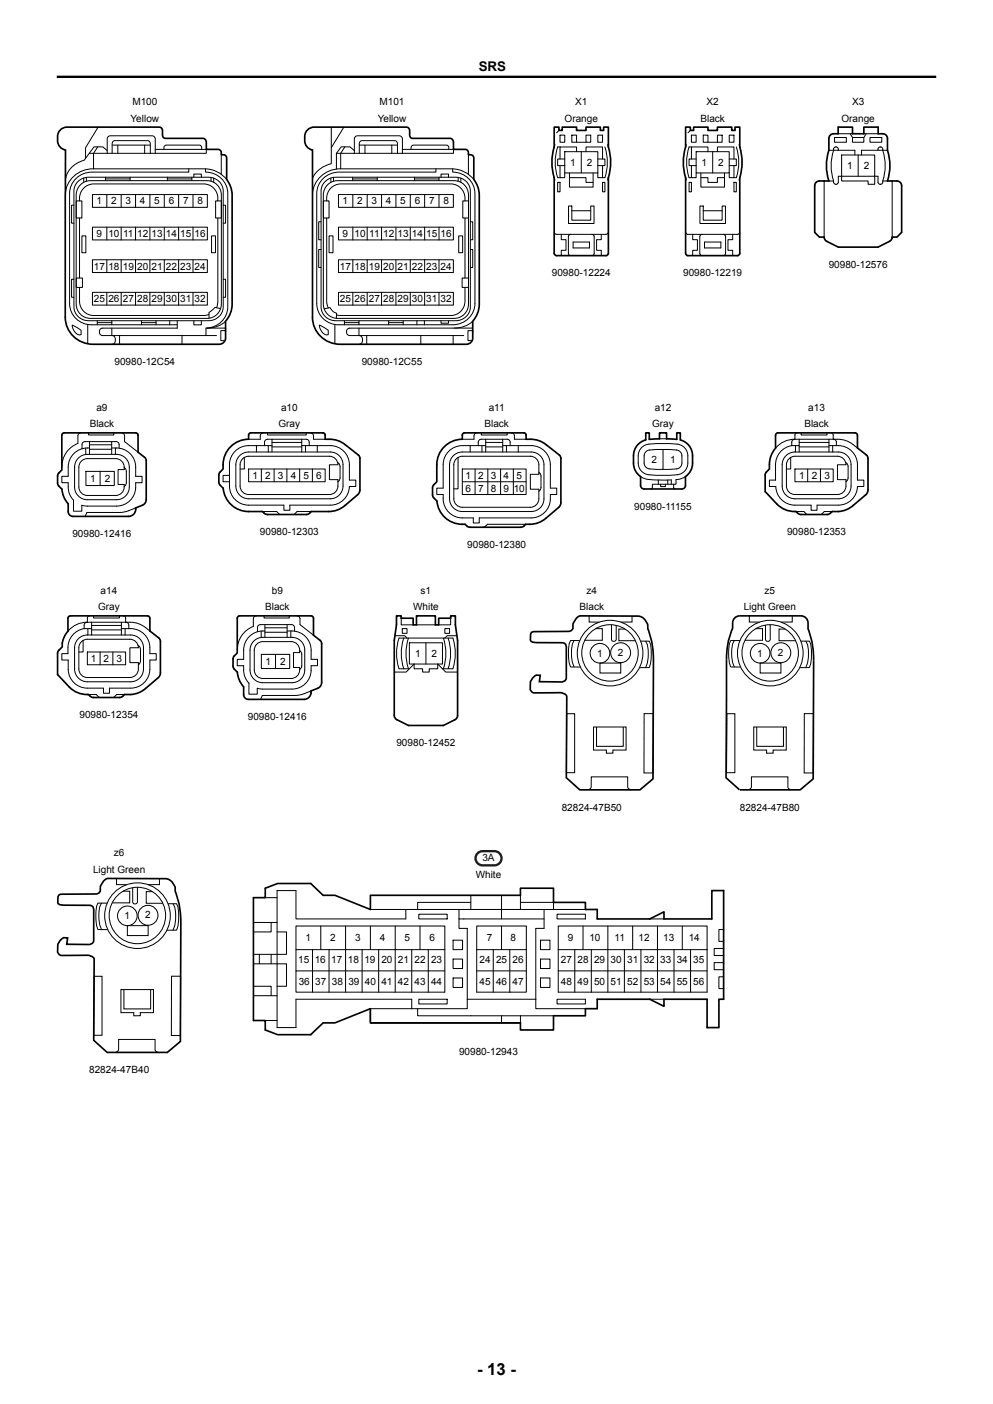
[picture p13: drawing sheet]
<svg xmlns="http://www.w3.org/2000/svg" width="210mm" height="297mm" viewBox="0 0 210 297" stroke-linecap="round" stroke-linejoin="round" font-family="sans-serif">
<defs><g id="words">
<text font-size="3.5" x="100.9" y="290.9">- 13 -</text>
<text font-size="2.8" x="101.2" y="15.1">SRS</text>
<g font-size="2.1">
<text x="28" y="22.2">M100</text>
<text x="80.3" y="22.2">M101</text>
<text x="121.6" y="22.2">X1</text>
<text x="149.4" y="22.2">X2</text>
<text x="180.2" y="22.2">X3</text>
<text x="27.6" y="25.7">Yellow</text>
<text x="79.9" y="25.7">Yellow</text>
<text x="119.4" y="25.7">Orange</text>
<text x="148.1" y="25.7">Black</text>
<text x="178" y="25.7">Orange</text>
<text x="120.6" y="35">1</text>
<text x="124.1" y="35">2</text>
<text x="148.4" y="35.1">1</text>
<text x="151.9" y="35.1">2</text>
<text x="179.2" y="35.8">1</text>
<text x="182.7" y="35.8">2</text>
<text x="20.4" y="43.2">1</text>
<text x="23.5" y="43.2">2</text>
<text x="26.6" y="43.2">3</text>
<text x="29.6" y="43.2">4</text>
<text x="32.6" y="43.2">5</text>
<text x="35.7" y="43.2">6</text>
<text x="38.7" y="43.2">7</text>
<text x="41.7" y="43.2">8</text>
<text x="72.5" y="43.2">1</text>
<text x="75.5" y="43.2">2</text>
<text x="78.6" y="43.2">3</text>
<text x="81.6" y="43.2">4</text>
<text x="84.7" y="43.2">5</text>
<text x="87.7" y="43.2">6</text>
<text x="90.7" y="43.2">7</text>
<text x="93.8" y="43.2">8</text>
<text x="20.4" y="50.1">9</text>
<text x="22.9" y="50.1">10</text>
<text x="26" y="50.1">11</text>
<text x="29" y="50.1">12</text>
<text x="32" y="50.1">13</text>
<text x="35.1" y="50.1">14</text>
<text x="38.1" y="50.1">15</text>
<text x="41.2" y="50.1">16</text>
<text x="72.5" y="50.1">9</text>
<text x="75" y="50.1">10</text>
<text x="78.1" y="50.1">11</text>
<text x="81" y="50.1">12</text>
<text x="84.1" y="50.1">13</text>
<text x="87.1" y="50.1">14</text>
<text x="90.1" y="50.1">15</text>
<text x="93.2" y="50.1">16</text>
<text x="19.8" y="57">17</text>
<text x="22.9" y="57">18</text>
<text x="26" y="57">19</text>
<text x="29" y="57">20</text>
<text x="32" y="57">21</text>
<text x="35.1" y="57">22</text>
<text x="38.1" y="57">23</text>
<text x="41.2" y="57">24</text>
<text x="71.9" y="57">17</text>
<text x="75" y="57">18</text>
<text x="78" y="57">19</text>
<text x="81" y="57">20</text>
<text x="84.1" y="57">21</text>
<text x="87.1" y="57">22</text>
<text x="90.1" y="57">23</text>
<text x="93.2" y="57">24</text>
<text x="116.7" y="58.4">90980-12224</text>
<text x="144.5" y="58.4">90980-12219</text>
<text x="175.2" y="56.6">90980-12576</text>
<text x="19.8" y="63.9">25</text>
<text x="22.9" y="63.9">26</text>
<text x="26" y="63.9">27</text>
<text x="29" y="63.9">28</text>
<text x="32" y="63.9">29</text>
<text x="35.1" y="63.9">30</text>
<text x="38.1" y="63.9">31</text>
<text x="41.2" y="63.9">32</text>
<text x="71.9" y="63.9">25</text>
<text x="75" y="63.9">26</text>
<text x="78" y="63.9">27</text>
<text x="81" y="63.9">28</text>
<text x="84.1" y="63.9">29</text>
<text x="87.1" y="63.9">30</text>
<text x="90.1" y="63.9">31</text>
<text x="93.2" y="63.9">32</text>
<text x="24.2" y="77.2">90980-12C54</text>
<text x="76.5" y="77.2">90980-12C55</text>
<text x="20.4" y="86.9">a9</text>
<text x="59.4" y="86.9">a10</text>
<text x="103.4" y="86.9">a11</text>
<text x="138.5" y="86.9">a12</text>
<text x="170.9" y="86.9">a13</text>
<text x="19" y="90.4">Black</text>
<text x="58.9" y="90.4">Gray</text>
<text x="102.5" y="90.4">Black</text>
<text x="137.9" y="90.4">Gray</text>
<text x="170.1" y="90.4">Black</text>
<text x="53.4" y="101.3">1</text>
<text x="56.1" y="101.3">2</text>
<text x="58.8" y="101.3">3</text>
<text x="61.5" y="101.3">4</text>
<text x="64.2" y="101.3">5</text>
<text x="66.9" y="101.3">6</text>
<text x="98.4" y="101.3">1</text>
<text x="101.1" y="101.3">2</text>
<text x="103.8" y="101.3">3</text>
<text x="106.5" y="101.3">4</text>
<text x="109.2" y="101.3">5</text>
<text x="137.8" y="98">2</text>
<text x="141.8" y="98">1</text>
<text x="169" y="101.3">1</text>
<text x="171.7" y="101.3">2</text>
<text x="174.4" y="101.3">3</text>
<text x="19.1" y="102">1</text>
<text x="22.2" y="102">2</text>
<text x="98.4" y="104">6</text>
<text x="101.1" y="104">7</text>
<text x="103.8" y="104">8</text>
<text x="106.5" y="104">9</text>
<text x="108.6" y="104">10</text>
<text x="134.1" y="107.8">90980-11155</text>
<text x="15.3" y="113.6">90980-12416</text>
<text x="55" y="113.2">90980-12303</text>
<text x="166.5" y="113.2">90980-12353</text>
<text x="98.8" y="115.9">90980-12380</text>
<text x="21.3" y="125.6">a14</text>
<text x="57.5" y="125.6">b9</text>
<text x="89" y="125.6">s1</text>
<text x="124" y="125.6">z4</text>
<text x="161.7" y="125.6">z5</text>
<text x="20.8" y="129.1">Gray</text>
<text x="56.1" y="129.1">Black</text>
<text x="87.4" y="129.1">White</text>
<text x="122.6" y="129.1">Black</text>
<text x="157.3" y="129.1">Light Green</text>
<text x="19.2" y="140">1</text>
<text x="21.9" y="140">2</text>
<text x="24.6" y="140">3</text>
<text x="56.2" y="140.7">1</text>
<text x="59.3" y="140.7">2</text>
<text x="87.8" y="139">1</text>
<text x="91.3" y="139">2</text>
<text x="126.3" y="138.9">1</text>
<text x="130.7" y="138.8">2</text>
<text x="160.2" y="138.9">1</text>
<text x="164.5" y="138.7">2</text>
<text x="16.8" y="151.9">90980-12354</text>
<text x="52.4" y="152.3">90980-12416</text>
<text x="83.8" y="157.8">90980-12452</text>
<text x="118.8" y="171.5">82824-47B50</text>
<text x="156.5" y="171.5">82824-47B80</text>
<text x="19.7" y="184.7">Light Green</text>
<text x="24.1" y="181.1">z6</text>
<text x="100.6" y="185.7">White</text>
<text x="102" y="182.1">3A</text>
<text x="26.3" y="194.5">1</text>
<text x="30.7" y="194.3">2</text>
<text x="63.1" y="203.8">15</text>
<text x="64.6" y="199.1">1</text>
<text x="66.6" y="203.8">16</text>
<text x="69.8" y="199.1">2</text>
<text x="70.1" y="203.8">17</text>
<text x="73.6" y="203.8">18</text>
<text x="75.1" y="199.1">3</text>
<text x="77.1" y="203.8">19</text>
<text x="80.3" y="199.1">4</text>
<text x="80.7" y="203.8">20</text>
<text x="84.2" y="203.8">21</text>
<text x="85.6" y="199.1">5</text>
<text x="87.7" y="203.8">22</text>
<text x="90.8" y="199.1">6</text>
<text x="91.2" y="203.8">23</text>
<text x="101.4" y="203.8">24</text>
<text x="102.9" y="199.1">7</text>
<text x="104.9" y="203.8">25</text>
<text x="107.9" y="199.1">8</text>
<text x="108.4" y="203.8">26</text>
<text x="118.6" y="203.8">27</text>
<text x="120.1" y="199.1">9</text>
<text x="122.1" y="203.8">28</text>
<text x="124.7" y="199.1">10</text>
<text x="125.6" y="203.8">29</text>
<text x="129.1" y="203.8">30</text>
<text x="130" y="199.1">11</text>
<text x="132.6" y="203.8">31</text>
<text x="135" y="199.1">12</text>
<text x="136.1" y="203.8">32</text>
<text x="139.6" y="203.8">33</text>
<text x="140.3" y="199.1">13</text>
<text x="143.1" y="203.8">34</text>
<text x="145.6" y="199.1">14</text>
<text x="146.6" y="203.8">35</text>
<text x="63.2" y="208.3">36</text>
<text x="66.7" y="208.3">37</text>
<text x="70.2" y="208.3">38</text>
<text x="73.7" y="208.3">39</text>
<text x="77.2" y="208.3">40</text>
<text x="80.7" y="208.3">41</text>
<text x="84.2" y="208.3">42</text>
<text x="87.7" y="208.3">43</text>
<text x="91.2" y="208.3">44</text>
<text x="101.4" y="208.3">45</text>
<text x="104.9" y="208.3">46</text>
<text x="108.4" y="208.3">47</text>
<text x="118.6" y="208.3">48</text>
<text x="122.1" y="208.3">49</text>
<text x="125.6" y="208.3">50</text>
<text x="129.1" y="208.3">51</text>
<text x="132.6" y="208.3">52</text>
<text x="136.1" y="208.3">53</text>
<text x="139.6" y="208.3">54</text>
<text x="143.1" y="208.3">55</text>
<text x="146.6" y="208.3">56</text>
<text x="18.9" y="227">82824-47B40</text>
<text x="97.1" y="223.2">90980-12943</text>
</g>
</g></defs>
<g fill="none" stroke="#000" stroke-width=".21">
<path d="M16.3 38.6a3.2 3.2 0 0 1 2.5-1.1h25.3a3 3 0 0 1 3.1 2.9v24.5a3 3 0 0 1-3.1 2.9h-25.3a3 3 0 0 1-3.2-2.9v-24.5l.1-.7zM17.2 38.9l1.2-.6 .7-.1h24.7a3 3 0 0 1 3 3.1v23a3 3 0 0 1-3 3h-24.7a3 3 0 0 1-3-3v-23a3.1 3.1 0 0 1 1.1-2.4zM17.7 37.7v.9M18.3 37.5v.8M20.7 31.1l-.9 1.3v3.3M20.7 26.9l-2.6 4.3v2.3M22.3 37.9h5.2M22.3 37.5v.7M22.7 31.9l-1-.8h-1.8l-2.1 2.8a5 5 0 0 0-4 4.4M22.7 32.4v-3a.67 .67 0 0 1 .6-.7h8.9a.67 .67 0 0 1 .6 .7v3M23.7 32.4v-2a.62 .62 0 0 1 .6-.6h7a.62 .62 0 0 1 .5 .6v2M23.7 30.7h8.1"/>
<path d="M24.9 30.7v1.7M27.5 37.5v.7M30.6 30.7v1.7M32.8 31.6h10.8v.8h-24.7M34.7 31.6v-.7l.5-.2h6.9l.5 .2v.7M35.4 37.5v.7M35.4 37.9h5.2M39.9 35.7v.7h-20.5a4.6 4.6 0 0 0-4.7 4.5v23.3a4.5 4.5 0 0 0 4.7 4.5h18.1M40.6 37.5v.7M41 37.5v-.7h1.6v.7M43.5 35.7v.7a4.6 4.6 0 0 1 4.7 4.5v24a4.6 4.6 0 0 1-4.6 4.5v1.6M44.6 37.5v.8"/>
<path d="M45.2 37.7v.9M46.8 32.7v4.2M47.9 38a6 6 0 0 0-4.7-2.3h-23.5a5.8 5.8 0 0 0-5.9 5.3M68.6 38.6a3.2 3.2 0 0 1 2.4-1.1h25.4a3 3 0 0 1 3.1 2.9v24.5a3 3 0 0 1-3.1 2.9h-25.4a3 3 0 0 1-3.1-2.9v-24.5l.1-.7zM69.5 38.9l1.2-.6 .7-.1h24.7a3 3 0 0 1 3 3.1v23a3 3 0 0 1-3 3h-24.7a3 3 0 0 1-3-3v-23a3.1 3.1 0 0 1 1.1-2.4zM70 37.7v.9M70.1 26.9v4.3M70.5 37.5v.8M71.1 32.4v3.4M72.7 26.9l-2.6 4.3v3.4a5.8 5.8 0 0 0-4 3.1M72.9 31.1l-.9 1.3v3.3M74.6 37.9h5.2"/>
<path d="M74.6 37.5v.7M74.9 31.9l-.9-.8h-1.8l-1.1 1.3M74.9 32.4v-3a.67 .67 0 0 1 .7-.7h8.8a.67 .67 0 0 1 .7 .7v3M76 32.4v-2a.62 .62 0 0 1 .5-.6h7a.62 .62 0 0 1 .6 .6v2M76 30.7h8.1M77.2 30.7v1.7M79.8 37.5v.7M82.9 30.7v1.7M85.1 31.6h10.8v.8h-24.8M86.9 31.6l.1-.7 .4-.2h7l.4 .2 .1 .7M87.7 37.9h5.1M87.7 37.5v.7"/>
<path d="M92.2 35.7v.7h-20.5a4.6 4.6 0 0 0-4.7 4.5v23.3a4.5 4.5 0 0 0 4.7 4.5h24.1a4.6 4.6 0 0 0 4.6-4.5v-23.3a4.6 4.6 0 0 0-4.7-4.5v-.7M92.8 37.5v.7M93.3 37.5v-.7h1.6v.7M96.9 37.5v.8M97.5 37.7v.9M99.1 32.7v4.2M100.2 38a6 6 0 0 0-4.7-2.3h-23.6a5.8 5.8 0 0 0-5.8 5.3M117.2 37.6l.2 .5M117.4 30.6l-.2 .5M117.9 38.6h.5v2h-.5zM118.2 27.6l-.5 .5M118.4 31.1h-.5a10.3 10.3 0 0 0 0 6.5h.5"/>
<path d="M118.4 35v2.6h1v-1M118.4 28.6h1v1.5h-1zM119.4 32.1h7v4.5h-7zM119.4 33.6h-1.5v1.4h1.5M120.4 37.6h3.5v1h1.5M120.4 36.6v3h5v-3M120.9 28.6h1v1.5h-1zM121.9 32.1v-1h-3.5v2.5M121.9 30.1h2M122.9 32.1v4.5M123.9 32.1v-1h3.5v2.5M123.9 28.6h1v1.5h-1z"/>
<path d="M126.4 33.6h1.5v1.4h-1.5M126.4 28.6h1v1.5h-1zM127.4 35v2.6h-1v-1M127.4 38.6h.5v2h-.5zM127.9 31.1a10.3 10.3 0 0 1 0 6.5h-.5M128.5 30.6l.2 .5M128.7 37.6l-.2 .5M145 37.6l.2 .5M145.2 30.6l-.2 .5M145.7 38.6h.5v2h-.5zM146 27.6l-.5 .5M146.2 31.1h-.5a10.3 10.3 0 0 0 0 6.5h.5"/>
<path d="M146.2 35v2.6h1v-1M146.2 28.6h1v1.5h-1zM147.2 32.1h7v4.5h-7zM147.2 33.6h-1.5v1.4h1.5M148.2 36.6v3h5v-3M148.2 37.6h1.5v1h2v-1h1.5M148.7 28.6h1v1.5h-1zM149.7 32.1v-1h-3.5v2.5M149.7 30.1h2M150.7 32.1v4.5M151.7 32.1v-1h3.5v2.5M151.7 28.6h1v1.5h-1z"/>
<path d="M154.2 33.6h1.5v1.4h-1.5M154.2 28.6h1v1.5h-1zM155.2 35v2.6h-1v-1M155.2 38.6h.5v2h-.5zM155.7 31.1a10.3 10.3 0 0 1 0 6.5h-.5M156.3 30.6l.1 .5M156.4 37.6l-.1 .5M174.3 38.3v11.9M175.3 38.3h1M175.3 31.8h5.5v1M176.3 38.3a.52 .52 0 0 0 .3 .7 .52 .52 0 0 0 .7-.5v-1.2h.7v1h5.6v.7h1.4v-1.7h.7v1.2a.52 .52 0 0 0 .6 .5 .52 .52 0 0 0 .4-.7M176.5 29.1h2.5v1h-2.5z"/>
<path d="M177.3 28.3h3M177.3 31.8a.53 .53 0 0 0-.5-.7 .53 .53 0 0 0-.5 .7 10.3 10.3 0 0 0 0 6.5M178 32.8h7v4.5h-7zM179.8 28.3l.5 .8M180.3 29.1h2.4v1h-2.4zM181.5 32.8v4.5M182.7 28.3h3M183.2 28.3l-.5 .8M184 29.1h2.5v1h-2.5zM185.7 31.8a.53 .53 0 0 1 .5-.7 .53 .53 0 0 1 .5 .7 10.3 10.3 0 0 1 0 6.5M186.7 38.3h1M187.7 31.8h-5.5v1"/>
<path d="M188.7 38.3v11.9M15.6 43.4h-.5v3.8h.5M15.6 59.1h-.5v3.8h.5M16.1 58.8h1.3v2h-1.3zM16.1 42.5h1.2v3.6h-1.2zM16.8 42.5a3.1 3.1 0 0 1 3-3.6h23.3a3.1 3.1 0 0 1 3 3.6M16.8 46.1v12.7M17.3 49.9h.9v3.6h-.9zM19.6 41.2h24.3v2.7h-24.3zM19.6 48.1h24.3v2.7h-24.3zM19.6 55h24.3v2.7h-24.3zM22.6 41.2v2.7"/>
<path d="M22.6 48.1v2.7M22.6 55v2.7M25.6 41.2v2.7M25.6 48.1v2.7M25.6 55v2.7M28.7 41.2v2.7M28.7 48.1v2.7M28.7 55v2.7M31.7 41.2v2.7M31.7 48.1v2.7M31.7 55v2.7M34.7 41.2v2.7"/>
<path d="M34.7 48.1v2.7M34.7 55v2.7M37.8 41.2v2.7M37.8 48.1v2.7M37.8 55v2.7M40.8 41.2v2.7M40.8 48.1v2.7M40.8 55v2.7M44.7 49.9h.9v3.6h-.9zM45.6 42.5h1.2v3.6h-1.2zM46.1 46.1v17.6l-.3 1.4M47.2 43.4h.5v3.8h-.5"/>
<path d="M47.2 59.1h.5v3.8h-.5M67.9 46.9h-.5v3.8h.5M67.9 52.8h-.5v3.8h.5M68.4 42.5h1.2v3.6h-1.2zM69.1 42.5a3.1 3.1 0 0 1 3-3.6h23.2a3.1 3.1 0 0 1 3 3.6M69.1 46.1v17.6l.3 1.4M69.6 49.9h.8v3.6h-.8zM71.6 41.2h24.3v2.7h-24.3zM71.6 48.1h24.3v2.7h-24.3zM71.6 55h24.3v2.7h-24.3zM74.6 41.2v2.7M74.6 48.1v2.7"/>
<path d="M74.6 55v2.7M77.7 41.2v2.7M77.7 48.1v2.7M77.7 55v2.7M80.7 41.2v2.7M80.7 48.1v2.7M80.7 55v2.7M83.7 41.2v2.7M83.7 48.1v2.7M83.7 55v2.7M86.8 41.2v2.7M86.8 48.1v2.7"/>
<path d="M86.8 55v2.7M89.8 41.2v2.7M89.8 48.1v2.7M89.8 55v2.7M92.8 41.2v2.7M92.8 48.1v2.7M92.8 55v2.7M97 49.9h.8v3.6h-.8zM97.7 58.8h1.4v2h-1.4zM97.9 42.5h1.2v3.6h-1.2zM98.3 46.1v12.7M99.5 46.9h.5v3.8h-.5"/>
<path d="M99.5 52.8h.5v3.8h-.5M118.7 49.6v1.1h1v2.3h-1v1.1M120.2 43.6h.7v3h4v-3h.7v3.7h-5.4zM120.7 49.6l-.4 .2-.1 .3v3.5l.2 .4 .3 .1M120.9 44.6h4M121.2 51.2h3.5v1.3h-3.5zM125.2 49.6h.2l.3 .5v3.5l-.1 .2-.4 .3M127.2 49.6v1.1h-1v2.3h1v1.1M128.7 49.1l-.1 .2-.4 .3h-10.5l-.3-.1-.2-.4M146.5 49.6v1.1h1v2.3h-1v1.1M148 43.6h.7v3h4v-3h.7v3.7h-5.4zM148.5 49.6l-.4 .2-.1 .3v3.5l.2 .4 .3 .1"/>
<path d="M148.7 44.6h4M149 51.2h3.5v1.3h-3.5zM153 49.6h.2l.3 .5v3.5l-.1 .2-.4 .3M154.9 49.6v1.1h-1v2.3h1v1.1M156.4 49.1v.2l-.5 .3h-10.4l-.3-.1-.2-.4M15.4 68.8l1.8 1.1v.9a1.61 1.61 0 0 1-1.9-1.6zM16.8 60.8v2.9a3 3 0 0 0 3 3h23.3l1.1-.2M18.6 68.6v4.1M19.6 61.8h24.3v2.7h-24.3zM20.6 68.3h3M20.6 67.8v.9M22.6 61.8v2.7"/>
<path d="M23.6 67.8v.9M23.6 69.4v1.6M23.7 71h22.1M25.3 71v1.8M25.6 61.8v2.7M28.7 61.8v2.7M29.9 67.8v.9M29.9 68.3h3.1M31.7 61.8v2.7M33 67.8v.9M34.7 61.8v2.7M35.9 67.8v.9"/>
<path d="M37.5 67.9v1.5h-15.8a.79 .79 0 0 0-.7 .8 .79 .79 0 0 0 .7 .8h2a.96 .96 0 0 1 .7 .9 .96 .96 0 0 1-.7 .9M37.8 61.8v2.7M38.5 71v1.8M40.8 61.8v2.7M41 67.9v.8h1.6v-.8M43.7 69.4h4M46.7 65.3l-1.2-.3-1.3 1.1v1.2M47.7 68l-.9 .6-1.1 .5-1.9 .3M47.7 69.9h-1v2.2h.9M67.6 68.8l1.8 1.1v.9a1.61 1.61 0 0 1-1.8-1.6zM68.6 65.3l1.2-.2 .5 .7 .9 .5-.1 1M70.8 68.6v4.1"/>
<path d="M71.6 61.8h24.3v2.7h-24.3zM72.8 68.3h3.1M72.8 67.8v.9M74.6 61.8v2.7M75.9 67.8v.9M75.9 69.4v1.6M76 71h22.1M77.6 71v1.8M77.7 61.8v2.7M80.7 61.8v2.7M82.2 68.3h3.1M82.2 67.8v.9"/>
<path d="M83.7 61.8v2.7M85.3 67.8v.9M86.8 61.8v2.7M88.2 67.8v.9M89 71v1.8M89.8 67.9v.8M89.8 61.8v2.7M92.8 61.8v2.7M93.3 67.9v.5h1.6v-.5M95.8 71v1.8M98.3 60.8v2.9a3 3 0 0 1-3 3h-23.2l-.9-.1M99.9 68l-.8 .6-1.1 .5-1.9 .3"/>
<path d="M100 69.9h-1v2.2h.8M100 69.4h-26a.79 .79 0 0 0-.7 .8 .79 .79 0 0 0 .7 .8h2a.96 .96 0 0 1 .7 .9 .96 .96 0 0 1-.7 .9M16.4 97.1a2.69 2.69 0 0 1 2.1-1h6.1a2.7 2.7 0 0 1 2.7 2.7v4.2a2.7 2.7 0 0 1-2.7 2.7h-6.1a2.7 2.7 0 0 1-2.7-2.7v-4.2v-.6zM17.1 91.6a.63 .63 0 0 0-.6 .6v1.6a5.3 5.3 0 0 0-3.4 5M17.2 97.5l.8-.4 .5-.1h6a1.89 1.89 0 0 1 1.8 2.3h-1.3v3.2h1.3a1.91 1.91 0 0 1-1.8 2.3h-6a1.8 1.8 0 0 1-1.8-1.8v-4.2v-.5zM18.1 94.8v1.3M18.2 99.7h6v3h-6zM18.7 91.6v.4h5.4v-.4M18.9 94.8a4.1 4.1 0 0 0-4.5 4v2h-1.3v1.3h1.3l.1 1.9 .4 1 .6 .8v2.3h1.8v-1.2l1.2 .2h6.1a4.2 4.2 0 0 0 4.1-5h1.3v-1.3h-1.3a5.5 5.5 0 0 0-1.2-4.8 4.5 4.5 0 0 0-3.9-1.2M18.9 95h4.7M18.9 93.4v2.7M18.9 94.1h4.7"/>
<path d="M21.2 99.7v3M23.6 93.4v2.7M24.4 94.8v1.3M25.2 94.8v-.8a.63 .63 0 0 0-.6-.6h-6.6a.63 .63 0 0 0-.7 .6v.9M25.7 91.6a.63 .63 0 0 1 .6 .6v1.2l2.9 2.3M26.3 98.9l.3 .4 .1 .4v2.7l-.4 .5M50.5 96.6a2.69 2.69 0 0 1 2.1-1h17.2a2.7 2.7 0 0 1 2.7 2.7v4.5a2.7 2.7 0 0 1-2.7 2.7h-17.2a2.7 2.7 0 0 1-2.7-2.7v-4.5v-.6zM51.3 97l.8-.4 .5-.1h17.1a1.8 1.8 0 0 1 1.8 1.8h-1.8v3.2h1.8a2.61 2.61 0 0 1-.9 2.9l-.9 .2h-17.1a1.8 1.8 0 0 1-1.8-1.8v-4.5v-.5zM51.7 96.8v2.4h-.9M52.6 99.2h16.2v2.7h-16.2zM54.2 94.3v1.3M55.3 99.2v2.7"/>
<path d="M55.7 91.6a.63 .63 0 0 0-.7 .6v.7h-2.4M55.9 94.3v-.8a.63 .63 0 0 1 .7-.6h8.2a.63 .63 0 0 1 .6 .6v.8M56.6 91.6v.4h8.2v-.4M56.7 94.3v1.3M57.5 94.3h-4.9a4 4 0 0 0-4.1 4v4.5a4 4 0 0 0 4.1 4.1h7.4v1h1.3v-1h8.5a4 4 0 0 0 4.1-4h1.3v-1.3h-1.3v-3.3a4 4 0 0 0-4.1-4h-6M57.5 94.5h6.3M57.5 92.9v2.7M57.5 93.6h6.3M58 99.2v2.7M60.7 99.2v2.7M63.4 99.2v2.7M63.8 92.9v2.7"/>
<path d="M64.6 94.3v1.3M65.7 91.6a.63 .63 0 0 1 .6 .6v.7h2.5M66.1 99.2v2.7M67.1 94.3v1.3M71.4 97.8l.4 .4 .1 .5v2.6l-.4 .6M95.7 96.6a2.69 2.69 0 0 1 2.1-1h14.5a2.7 2.7 0 0 1 2.7 2.7v7.2a2.7 2.7 0 0 1-2.7 2.7h-14.5a2.7 2.7 0 0 1-2.7-2.7v-7.2v-.6zM96.5 97l.8-.4 .5-.1h14.4a1.8 1.8 0 0 1 1.8 1.8v2h-1.8v3.2h1.8a3.5 3.5 0 0 1-.6 3.3l-.8 .4-.4 .1h-14.4a1.8 1.8 0 0 1-1.8-1.8v-7.2v-.5zM96.9 96.8v6.6h-.9M97.8 99.2h13.5v5.4h-13.5zM99.4 94.3v1.3M100.5 99.2v5.4M100.9 91.6a.63 .63 0 0 0-.7 .6v.7h-2.4"/>
<path d="M101.1 94.3v-.8a.63 .63 0 0 1 .7-.6h5.5a.63 .63 0 0 1 .6 .6v.8M101.8 91.6v.4h5.5v-.4M101.9 94.3v1.3M102.7 94.3h-4.9a4 4 0 0 0-4.1 4v5h-1.3v1.3h1.3a4.2 4.2 0 0 0 4.1 5h2.3v1h1.3v-1h10.9a4.2 4.2 0 0 0 4.1-5h1.3v-1.3h-1.3v-5a4 4 0 0 0-4.1-4h-6M102.7 94.5h3.6M102.7 93.6h3.6M102.7 92.9v2.7M103.2 99.2v5.4M105.9 99.2v5.4M106.3 92.9v2.7M107.1 94.3v1.3M108.2 91.6a.63 .63 0 0 1 .6 .6v.7h2.5"/>
<path d="M108.6 99.2v5.4M109.6 94.3v1.3M114 99.9l.4 .6v2.6l-.1 .5-.3 .3M135 97.9a3.6 3.6 0 0 1 .8-3.3 5.5 5.5 0 0 1 3.7-.8l2.9 .1a2.64 2.64 0 0 1 3.1 2.5v1.5M135 97.9a2.64 2.64 0 0 0 3 2.6h.8a16.6 16.6 0 0 0 5.4-.4 2.49 2.49 0 0 0 1.3-2.2M136.2 97.9v-1.5a1.46 1.46 0 0 1 1.9-1.3h3.5a2.77 2.77 0 0 1 2.4 .6l.2 .7v1.5M136.2 97.9a1.46 1.46 0 0 0 1.9 1.3l3.5 .1a2.77 2.77 0 0 0 2.4-.7l.2-.7M139.5 92.8h1.5M140.2 95.1v4.2M166 96.6a2.69 2.69 0 0 1 2.1-1h9.2a2.7 2.7 0 0 1 2.7 2.7v4.5a2.7 2.7 0 0 1-2.7 2.7h-9.2a2.7 2.7 0 0 1-2.7-2.7v-4.5l.1-.6zM166.8 97l.8-.4 .5-.1h9a1.8 1.8 0 0 1 1.8 1.8h-1.8v3.2h1.8a2.61 2.61 0 0 1-.9 2.9l-.9 .2h-9a1.8 1.8 0 0 1-1.8-1.8v-4.5l.1-.5zM167.2 96.8v2.4h-.9"/>
<path d="M167.4 94.3v-.8a.63 .63 0 0 1 .7-.6h9.6l1.7 .5 1.9 1.4M167.4 94.3a4.1 4.1 0 0 0-3.4 4v3.3h-1.3v1.3h1.4M167.4 94.3h1.6M168.1 99.2h8.1v2.7h-8.1zM168.2 94.3v1.3M168.6 91.6l-.4 .2-.1 1.1a5.2 5.2 0 0 0-4.1 1.9M169 94.5h6.3M169 93.6h6.3M169 92.9v2.7M169.4 91.6v.4h5.5v-.4M170.8 99.2v2.7M173.5 99.2v2.7"/>
<path d="M175.3 94.3a5.6 5.6 0 0 1 4.8 1.2 4 4 0 0 1 1.2 2.8v3.3h1.4v1.3h-1.4a4 4 0 0 1-4 4h-4.5v1h-1.3v-1h-3.4a4 4 0 0 1-4-4M175.3 92.9v2.7M175.8 91.6l.3 .2 .1 1.1M176.1 94.3v1.3M176.3 92.9a.63 .63 0 0 1 .6 .6v.8M178.8 97.8l.4 .4 .2 .5-.1 2.6-.4 .6M28.7 107.4l-1.9 .8-1.1 .2h-7.3l-.4 .8M48.5 100.6h-1.3v1.3h1.3M55.5 108.2h3l.6 .6M65.8 108.2h-3l-.6 .6M97.8 101.9h13.5M111.2 110.9h-8.1l-.6 .5-.5 .1"/>
<path d="M135.5 100.8a5.9 5.9 0 0 0 3.7 .8l2.8-.1v.9M139.2 101.5v.9M139.7 102.4v.5h1v-.5M141.2 101.5v.9M142.5 102.4v.9l.3 .1M145 100.8l-1 .5-1 .2v.9h-5l-.1 .9-.2 .1M168.4 108.2h1.6l.6 .6M176 108.2h-1.7l-.6 .6M16.4 135.3a2.69 2.69 0 0 1 2.1-1h9.1a2.7 2.7 0 0 1 2.7 2.7v4.5a2.7 2.7 0 0 1-2.7 2.7h-9.1a2.7 2.7 0 0 1-2.7-2.7v-4.5v-.6zM17.2 135.8l.8-.5 .5-.1h9a1.8 1.8 0 0 1 1.8 1.8h-1.8v3.2h1.8a2.61 2.61 0 0 1-.9 2.9l-.9 .2h-9a1.8 1.8 0 0 1-1.8-1.8v-4.5v-.5zM17.6 135.5v2.4h-.9M17.8 133a4.1 4.1 0 0 0-3.4 4v1.3h-1.3v1.3h1.3a5.4 5.4 0 0 0 1.2 4.8 4 4 0 0 0 2.9 1.2h3.4v1h1.2v-1h4.5a4 4 0 0 0 4.1-4v-2h1.3v-1.3h-1.3a4.5 4.5 0 0 0-2.5-5l-1.6-.3h-1.9"/>
<path d="M17.8 133h1.6M18.4 131.6a.63 .63 0 0 0-.6 .7v.7M18.4 131.6l9.7 .1 1.7 .4 1.9 1.4M18.5 131.6a5.2 5.2 0 0 0-4.1 1.9M18.5 137.9h8.1v2.7h-8.1zM18.6 133v1.3M18.9 130.3l-.4 .2v1.1M19.4 133.2h6.3M19.4 131.6v2.7M19.4 132.3h6.3M19.8 130.3v.4h5.5v-.4M21.2 137.9v2.7"/>
<path d="M23.9 137.9v2.7M25.7 131.6v2.7M26.1 130.3l.4 .2 .1 1.1a.63 .63 0 0 1 .6 .7v.7M26.5 133v1.3M29.2 136.5l.4 .4 .1 .5v2.6l-.4 .6M53.5 135.8a2.69 2.69 0 0 1 2.1-1h6.1a2.7 2.7 0 0 1 2.7 2.7v4.2a2.7 2.7 0 0 1-2.7 2.7h-6.1a2.7 2.7 0 0 1-2.7-2.7v-4.2v-.6zM54.2 130.3a.63 .63 0 0 0-.6 .6v1.6a5.3 5.3 0 0 0-3.4 5M54.3 136.3l.8-.5 .5-.1h6a1.89 1.89 0 0 1 1.8 2.3h-1.3v3.2h1.3a1.91 1.91 0 0 1-1.8 2.3h-6a1.8 1.8 0 0 1-1.8-1.8v-4.2v-.5zM55.2 133.5v1.3M55.3 138.4h6v3h-6zM55.8 130.3v.4h5.4v-.4M56 133.5a4.1 4.1 0 0 0-4.5 4v2h-1.3v1.3h1.3l.1 2 .4 .9 .6 .8v2.3h1.8v-1.2l1.2 .2h6.1a4.2 4.2 0 0 0 4.1-5h1.3v-1.3h-1.3a5.5 5.5 0 0 0-1.2-4.8 4.5 4.5 0 0 0-3.9-1.2"/>
<path d="M56 133.7h4.7M56 132.1v2.7M56 132.8h4.7M58.3 138.4v3M60.7 132.1v2.7M61.5 133.5v1.3M62.3 133.5v-.7a.63 .63 0 0 0-.6-.7h-6.6a.63 .63 0 0 0-.7 .7v.8M62.8 130.3a.63 .63 0 0 1 .6 .6v1.2l2.9 2.3M63.4 137.6l.3 .4 .1 .4v2.7l-.4 .5M83.5 134.5h2.1l.5 .5M84.8 130.8v1.4h2.6M85.1 133h1v1h-1z"/>
<path d="M85.4 135a10.3 10.3 0 0 0 0 6.5M86.4 135a10.3 10.3 0 0 0 0 6.5h-2a10.4 10.4 0 0 1 0-6.5h11.4a10.3 10.3 0 0 1 0 6.5h-2a10.3 10.3 0 0 0 0-6.5M86.6 136h7v4.5h-7zM88.1 132.2h4M90.1 136v4.5M94.1 133h1v1h-1zM94.8 135a10.3 10.3 0 0 1 0 6.5M95.3 130.8v1.4h-2.5M96.6 134.5h-2l-.5 .5M121.5 135.5h-.1a6.9 6.9 0 0 0 .1 5.6M122.6 135.5h-1.9a8.6 8.6 0 0 0 0 5.6h2M124.6 130.3v1.3h2.1"/>
<path d="M126 133h1.4v2.4h-3.7M129.3 132.2v3.1l.2 .3 .3 .1 .3-.1 .2-.3v-3M132.2 133.1h-1.3v2.4h3.5M133.7 130.3v1.3h-2.4M135.5 135.6l1.8 .1a8.6 8.6 0 0 1 0 5.5h-2.1M136.5 135.6v.1a6.9 6.9 0 0 1 0 5.5M155.3 135.5a6.9 6.9 0 0 0 0 5.6M156.5 135.5h-2a8.6 8.6 0 0 0 .1 5.6h2M158.5 130.3v1.3h2.1M159.8 133h1.5v2.4h-3.8M162.9 132.1v3.2l-.2 .3-.3 .1-.4-.1-.1-.3v-3.1M166.1 133.1h-1.3v2.4h3.5"/>
<path d="M167.5 130.3v1.3h-2.3M169.4 135.6l1.8 .1a8.6 8.6 0 0 1-.1 5.5h-2M170.4 135.6v.1a6.9 6.9 0 0 1 0 5.5M18.7 146.9h1.7l.6 .6M26.3 146.9h-1.6l-.7 .6M65.8 146.2l-1.9 .7-1.1 .2h-7.3l-.4 .8M83.4 142.2h2.5l1.7-1.7v1h1.8v.7h1.4v-.7h1.8v-1l1.7 1.7h2.5M119.8 151h1.7v12.5h-1.7zM125.5 153.8h6.9v4.9h-2.8v.6h-1.4v-.6h-2.7zM126.2 153.8v4.1h5.6v-4.1M126.9 140.3h4.4v2.1h-4.4zM136.2 151h1.9v12.5h-1.9z"/>
<path d="M153.7 151h1.7v12.5h-1.8zM159.4 153.8h6.9v4.9h-2.8v.6h-1.4v-.6h-2.7zM160 153.8v4.1h5.7v-4.1M160.8 140.3h4.4v2.1h-4.4zM170.1 151h1.9v12.5h-1.9zM124.4 167.1l.1-.1a.77 .77 0 0 0 .5-.9v-1.8h7.7v1.2a1.16 1.16 0 0 0 .6 1.5l.1 .1M158.3 167.1l.1-.1a.77 .77 0 0 0 .5-.9v-1.8h7.7v1.2a1.16 1.16 0 0 0 .6 1.5l.1 .1M21.5 191v.1a6.9 6.9 0 0 0 0 5.5M22.7 191l-2 .1a8.6 8.6 0 0 0 .1 5.5h2M24.6 185.8v1.3h2.2M26 188.5h1.4v2.5h-3.7M26.9 195.8h4.4v2.1h-4.4z"/>
<path d="M29.1 187.7v3.1l-.2 .3-.4 .1-.3-.1-.1-.3v-3M32.2 188.6h-1.3v2.5h3.5M33.7 185.9v1.2h-2.4M35.5 191.2h1.8a8.6 8.6 0 0 1 0 5.6h-2M36.5 191.2h.1a6.9 6.9 0 0 1-.1 5.6M53.6 195.1h5M56.1 189.9h2.5M57.3 195.1v2h-3.7M58.6 197.1h2v4.8h-7M67.8 195.9v5M73.1 195.9v14M78.3 195.9v5"/>
<path d="M78.3 192.4h7.5M83.6 195.9v14M88.6 193.4h6v1h-6zM88.8 195.9v5M95.8 198.9h2v2h-2zM97.1 192.4h-11.3v2h-23.2v-6h-4v29h4v-6h24.5v2M97.1 194.4v2h1.7v15M97.1 194.4h18M97.1 192.4v2M97.1 192.4h18v4h-1.8v15M99.6 190.9h-11.3v1.5M99.6 189.4v3"/>
<path d="M106.1 189.4v5M106.1 195.9v5M110.1 190.9h7v1.5M110.1 189.4v3M114.3 198.9h2v2h-2zM115.1 192.4h8.7M117.8 193.4h6v1h-6zM123.3 195.9v5M128.5 195.9v14M133.8 195.9v5M137.4 194.4h3M139 195.9v14"/>
<path d="M144.3 195.9v5M153 196.6h-1v2.5h1M19.9 206.5h1.7v12.5h-1.8zM25.6 209.3h6.9v4.9h-2.8v.7h-1.4v-.7h-2.7zM26.2 209.3v4.1h5.7v-4.1M36.3 206.5h1.9v12.6h-2zM53.6 208.6h3.7v2M53.6 203.9h7v4.7h-2M53.6 210.6h5M54.8 201.9v2M56.1 215.9h2.5M57.3 201.9v2"/>
<path d="M62.6 200.9v-5h31.5v5M66.1 200.9v9M69.6 200.9v9M76.6 200.9v9M80.1 200.9v9M87.1 213.4h-8.8v3h31.8v-1.5M87.1 200.9v9M88.3 213.4v1.5h28.8M88.6 211.4h6v1h-6zM90.6 200.9v9M94.1 200.9v9h-31.5v-4.5h31.5M94.1 200.9h-31.5v4.5"/>
<path d="M95.8 202.9h2v2h-2zM95.8 206.9h2v2h-2zM98.8 211.4v2h-11.7M98.8 211.4h14.5M100.8 200.9v-5h10.5v5M100.8 200.9v9h7M100.8 205.4h10.5M100.8 200.9h10.5M104.3 200.9v9M106.1 214.9v1.5M107.8 200.9v9M111.3 200.9v9h-3.5"/>
<path d="M113.3 211.4v2h10.5M114.3 202.9h2v2h-2zM114.3 206.9h2v2h-2zM117.8 211.4h6v1h-6zM118.1 200.9v9h31.4v-9M118.1 200.9v-5h31.4v5M118.1 205.4h31.4M118.1 200.9h31.4M121.6 200.9v9M125.1 200.9v9M132 200.9v9M135.5 200.9v9"/>
<path d="M137.4 211.4h3M142.5 200.9v9M146 200.9v9M153 206.6h-1v2.5h1M153 200.6h-2v1.5h2M153 203.6h-2v1.5h2M24.4 222.6h.1a.77 .77 0 0 0 .6-1v-1.7h7.7v1.2a1.16 1.16 0 0 0 .6 1.5h.1"/>
<circle cx="126.9" cy="138.2" r="2.07"/>
<circle cx="129" cy="138.1" r="6"/>
<circle cx="129" cy="138.2" r="6.9"/>
<circle cx="131.3" cy="138.1" r="2.11"/>
<circle cx="160.8" cy="138.2" r="2.07"/>
<circle cx="162.9" cy="138.1" r="6"/>
<circle cx="162.9" cy="138.2" r="6.9"/>
<circle cx="165.1" cy="138.1" r="2.11"/>
<circle cx="26.9" cy="193.7" r="2.07"/>
<circle cx="29.1" cy="193.7" r="6"/>
<circle cx="29.1" cy="193.7" r="6.9"/>
<circle cx="31.3" cy="193.6" r="2.11"/>
</g>
<g fill="none" stroke="#000" stroke-width=".35">
<path d="M12.8 27.5l.8-.5 .6-.1h19.5a.71 .71 0 0 1 .7 .7v1a.66 .66 0 0 0 .5 .7h8.1a.8 .8 0 0 1 .6 .8v1.5h2.5a.67 .67 0 0 1 .7 .7v.4a.84 .84 0 0 1 1.1 .7v4.6l.9 1.5 .3 1.8v23l-.3 1.8-.5 1-.6 .9v3.5a1.32 1.32 0 0 1-1.3 1.3h-26.7a5.8 5.8 0 0 1-5.9-5.7l.1-35.4a2.21 2.21 0 0 1-1.7-2.8v-.6zM65 27.5l.9-.5 .5-.1h19.6a.71 .71 0 0 1 .6 .7v1a.66 .66 0 0 0 .6 .7h8a.8 .8 0 0 1 .7 .8v1.5h2.5a.67 .67 0 0 1 .7 .7v.4a.84 .84 0 0 1 1.1 .7v4.6l.9 1.5 .3 1.8v23l-.3 1.8-.5 1-.7 .9 .1 3.5a1.32 1.32 0 0 1-1.4 1.3h-26.7a5.8 5.8 0 0 1-5.8-5.7v-35.4a2.19 2.19 0 0 1-1.7-2.8l.1-.6zM117.2 26.9h1v.7h.7v-.7h3v.7h2v-.7h3.1v.7h.7v-.7h1v4.2a11 11 0 0 1 0 6.5l-.1 16.2-.4 .3h-10.5l-.3-.1-.2-.4v-16a11 11 0 0 1 0-6.5zM145 26.9h1v.7h.7v-.7h3v.7h2v-.7h3v.7h.7v-.7h1v4.2a11 11 0 0 1 0 6.5v16.2l-.5 .3h-10.4l-.3-.1-.2-.4v-16a11 11 0 0 1 0-6.5zM177.3 26.9h3v1.4h2.4v-1.4h3v1.4h1a1 1 0 0 1 1 1v2.5a10.3 10.3 0 0 1 0 6.5h2a1 1 0 0 1 1 1v9.9l-1 1h-1l-.3 .7-2.7 1.4h-8.4l-2.7-1.4-.3-.7h-1l-1-1v-9.9a1 1 0 0 1 1-1h2a10.3 10.3 0 0 1 0-6.5v-2.5a1 1 0 0 1 1-1h1zM134 97.9a3.4 3.4 0 0 0 1.5 2.9v1.9a.75 .75 0 0 0 .7 .7h8a.75 .75 0 0 0 .8-.7v-1.9a3.4 3.4 0 0 0 1.5-2.9M134 97.9a4.7 4.7 0 0 1 .9-3.8l1-.8 .7-.2v-1.5h.7v1.3l2.2-.1v-1.2h1.5v1.2l2.1 .1v-1.3h.8v1.5a3.5 3.5 0 0 1 2.6 3.3v1.5M13.1 103.5a1.61 1.61 0 0 1-.9-1.3v-1.5a1.61 1.61 0 0 1 .9-1.3v-7.3l.2-.5h15.6l.3 .5v3.6l1.4 1 .3 .8v8.1a1.32 1.32 0 0 1-.8 1.3l-1.4 .6M13.1 103.5l.4 1.6 .9 1.5v1.6a1 1 0 0 0 1 1h11.8a1.54 1.54 0 0 0 1.5-1.8M47.2 103.3a5.4 5.4 0 0 0 5.4 4.9h2.9l.6 .5 .5 .1h8.2l.5-.1 .5-.5 5-.1 1.1-.5 1.1-.7 2.9-2.5 .2-.8v-6.6l-.1-.6-4-3-1.7-.5h-1.5v-.9l-.3-.4h-15.5l-.4 .2v1.1a5.5 5.5 0 0 0-5.4 6.3 1.61 1.61 0 0 0-.9 1.3v1.5a1.61 1.61 0 0 0 .9 1.3M92.4 106a5.4 5.4 0 0 0 6 4.9l.5 .5 .5 .1h10.7l.5-.1 .6-.5 2-.1 1.8-.8 3.1-2.7 .5-.7v-9.6l-.3-.8-3.8-2.8-1.7-.5h-1.5l-.1-1.1-.4-.2h-12.6l-.4 .2v1.1a5.4 5.4 0 0 0-5.4 5.4v3.6a1.61 1.61 0 0 0-.9 1.3v1.5a1.61 1.61 0 0 0 .9 1.3M176 108.2l-.6 .5-.5 .1h-5.5l-.5-.1a1.16 1.16 0 0 0-1.4-.5l-1.7-.5-1-.7-3-3v-3.5a1.61 1.61 0 0 1 .9-1.3l.2-2.2 .4-1.1 .7-1.1v-2.7l.3-.5h16.8l.2 .5v2.7l1.9 1.4 .3 .5v7.2l-.4 .8-3.1 2.6-1 .5a6.3 6.3 0 0 1-3 .4"/>
<path d="M14.6 130.3h16.6l.4 .2 .1 3 1.9 1.5 .3 .4v7.2l-.4 .8-3.2 2.6-1 .5a6.1 6.1 0 0 1-3 .4l-.5 .5-.5 .1h-5.5l-.5-.1a1.16 1.16 0 0 0-1.5-.5l-1.7-.5-1-.6-2.9-3.1v-4.7l1-1.2v-.8l.2-.9 1-1.6v-2.7zM65.8 130.3h-15.4l-.2 .5v7.3a1.61 1.61 0 0 0-.9 1.3v1.5a1.59 1.59 0 0 0 .9 1.3l.4 1.6 .9 1.5v1.6a1 1 0 0 0 1 1h11.8a1.54 1.54 0 0 0 1.5-1.7M65.8 130.3h.2l.3 .5v3.6l1.4 1.1 .3 .4v8.5a1.32 1.32 0 0 1-.8 1.2l-1.4 .6M83.8 130.3h1v.5h2.6v1.4h.7v-1.9h4v1.9h.7v-1.4h2.5v-.5h1v1.9l.5 3.3v15.8l-.3 .8-2.7 1.4h-7.4l-2.5-1.3-.5-.6v-16.1l.4-3.3zM112.3 133.9a2.44 2.44 0 0 1 1.8-.3h4.9a2.31 2.31 0 0 0 2.1-.6 2.59 2.59 0 0 1 1.7-2.7h10.5a3.4 3.4 0 0 1 3.2 .9 2.64 2.64 0 0 1 .6 2 19.1 19.1 0 0 1 1.1 8.7l-.1 22.9-2.8 2.3h-12.7l-2.8-2.6 .1-16.7a1.24 1.24 0 0 0-1.5-1.3l-4.3 .1a1.71 1.71 0 0 1-1.9-.6v-1.7l.2-.4a1.67 1.67 0 0 1 1.9-1l-.2 1.3 4.7 .1a1.05 1.05 0 0 0 1-1.4v-5.8a.94 .94 0 0 0-1-1.1h-2.5a10.8 10.8 0 0 1-4-.3l-.1-.3zM156.4 167.1l-2.9-2.6 .1-25a14.6 14.6 0 0 1 1.3-6.6 2.06 2.06 0 0 1 1.1-2.5l13.4-.1a1.5 1.5 0 0 1 1.5 1.5 5.4 5.4 0 0 0 .6 3 43.1 43.1 0 0 1 .5 10.6v19.4l-2.8 2.3h-12.7M12.4 189.5a2.44 2.44 0 0 1 1.8-.3l4.8-.1a2.31 2.31 0 0 0 2.2-.5 2.59 2.59 0 0 1 1.6-2.8l10.6 .1a3.4 3.4 0 0 1 3.2 .9 2.65 2.65 0 0 1 .5 1.9 19.1 19.1 0 0 1 1.1 8.8l-.1 22.8-2.7 2.3h-12.7l-2.9-2.5 .1-16.7a1.24 1.24 0 0 0-1.5-1.3h-4.2a1.71 1.71 0 0 1-2-.6v-1.7l.2-.4a1.67 1.67 0 0 1 1.9-1l-.2 1.3 4.8 .1a1.05 1.05 0 0 0 .9-1.4v-5.8a.94 .94 0 0 0-.9-1.1h-2.5a10.8 10.8 0 0 1-4-.3l-.2-.3zM53.6 189.9h2.5v-2l2.6-1h7l2.6 2.5h2.5l7.5 3v-3h31.8v-1.5h7v3h6.7v1.5h2.5v2h11.1l3-1.5v1.5h10.1v-6h2.5v23h-1v6h-2.5v-6h-9.1v1.5l-3-1.5h-11.1v2h-2.5v1.5h-6.7v3h-7v-1.5h-31.8v-3l-7.5 3h-2.5l-2.6 2.5h-7l-2.6-1v-2h-2.5z"/>
</g>
<path d="M100.9 180.7l.7-.6h3a1.5 1.5 0 0 1 1.5 1.5 1.5 1.5 0 0 1-1.5 1.5h-2.5a1.5 1.5 0 0 1-1.4-.9 1.5 1.5 0 0 1 .2-1.5z" fill="none" stroke="#1b1c20" stroke-width=".49"/>
<path d="M12 16.2h186" fill="none" stroke="#000" stroke-width=".5"/>
<use href="#words"/>
</svg>
